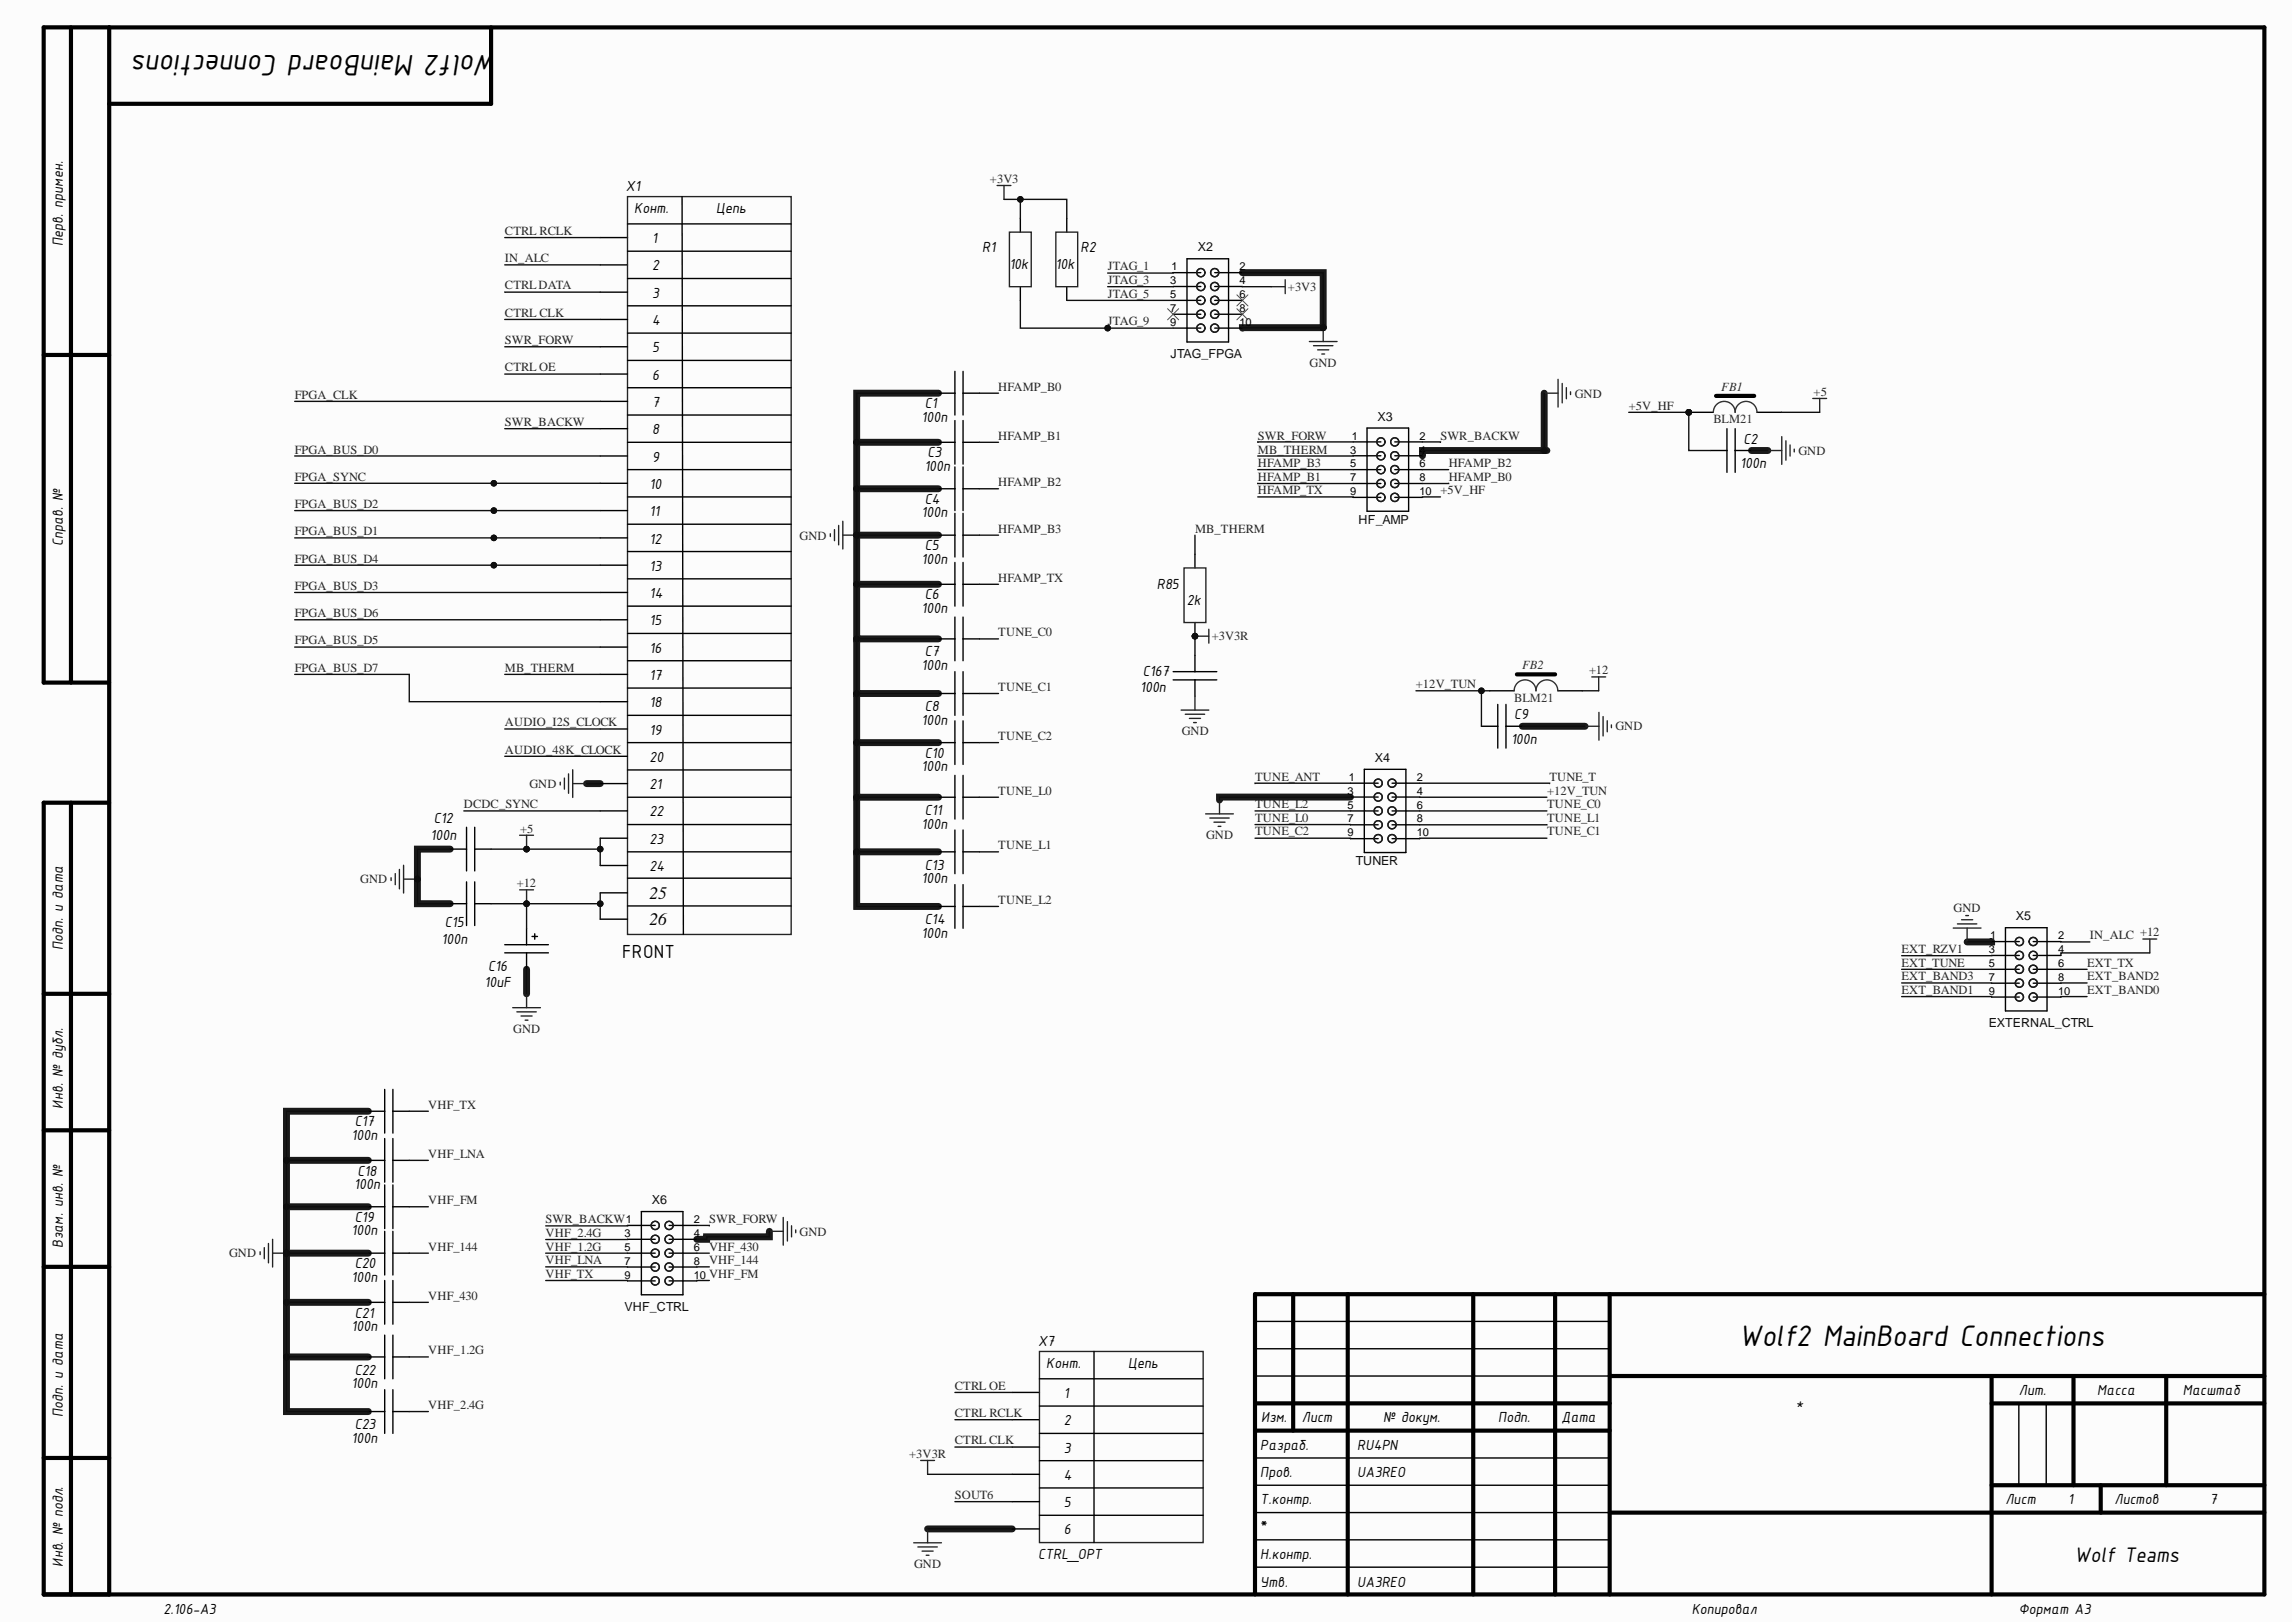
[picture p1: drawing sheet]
<svg xmlns="http://www.w3.org/2000/svg" width="420mm" height="297mm" viewBox="0 0 420 297" stroke-linecap="round" stroke-linejoin="round" font-family="sans-serif">
<defs><g id="words">
<g font-size="5.9">
<text x="91.2" y="10" transform="rotate(-180 91.2 10)">Wolf2 MainBoard Connections</text>
<text x="318.4" y="246.4">Wolf2 MainBoard Connections</text>
</g>
<text font-size="4.2" x="379.8" y="285.8">Wolf Teams</text>
<text font-size="3.7" x="113.9" y="175.4">FRONT</text>
<g font-size="3.2">
<text x="118.9" y="164.5">25</text>
<text x="118.9" y="169.3">26</text>
<text x="230.7" y="280.5">*</text>
</g>
<g font-size="2.9">
<text x="114.6" y="34.9">X1</text>
<text x="116.1" y="39">Конт.</text>
<text x="131.1" y="39">Цепь</text>
<text x="11.5" y="45" transform="rotate(-90 11.5 45)">Перв. примен.</text>
<text x="119.4" y="44.5">1</text>
<text x="179.8" y="46.2">R1</text>
<text x="197.8" y="46.2">R2</text>
<text x="119.4" y="49.5">2</text>
<text x="184.8" y="49.2">10k</text>
<text x="193.3" y="49.2">10k</text>
<text x="119.4" y="54.5">3</text>
<text x="119.4" y="59.5">4</text>
<text x="119.4" y="64.5">5</text>
<text x="119.4" y="69.5">6</text>
<text x="119.4" y="74.5">7</text>
<text x="168.7" y="77.2">100n</text>
<text x="169.3" y="74.7">C1</text>
<text x="119.4" y="79.4">8</text>
<text x="169.8" y="83.7">C3</text>
<text x="319.2" y="81.2">C2</text>
<text x="118.9" y="89.5">10</text>
<text x="119.4" y="84.5">9</text>
<text x="169.2" y="86.2">100n</text>
<text x="318.6" y="85.7">100n</text>
<text x="118.9" y="94.5">11</text>
<text x="168.7" y="94.7">100n</text>
<text x="169.3" y="92.2">C4</text>
<text x="11.5" y="99.9" transform="rotate(-90 11.5 99.9)">Справ. №</text>
<text x="118.9" y="99.5">12</text>
<text x="169.3" y="100.7">C5</text>
<text x="118.9" y="104.5">13</text>
<text x="168.7" y="103.2">100n</text>
<text x="211.8" y="107.7">R85</text>
<text x="118.9" y="109.5">14</text>
<text x="168.7" y="112.2">100n</text>
<text x="169.3" y="109.7">C6</text>
<text x="217.3" y="110.7">2k</text>
<text x="118.9" y="114.5">15</text>
<text x="118.9" y="119.5">16</text>
<text x="118.9" y="124.5">17</text>
<text x="168.7" y="122.7">100n</text>
<text x="169.3" y="120.1">C7</text>
<text x="209.2" y="123.7">C167</text>
<text x="118.9" y="129.5">18</text>
<text x="169.3" y="130.2">C8</text>
<text x="208.7" y="126.7">100n</text>
<text x="277.2" y="131.7">C9</text>
<text x="118.9" y="134.4">19</text>
<text x="168.7" y="132.7">100n</text>
<text x="276.6" y="136.1">100n</text>
<text x="118.9" y="139.4">20</text>
<text x="168.7" y="141.1">100n</text>
<text x="169.3" y="138.7">C10</text>
<text x="118.9" y="144.4">21</text>
<text x="118.9" y="149.4">22</text>
<text x="169.3" y="149.2">C11</text>
<text x="78.8" y="153.7">100n</text>
<text x="79.4" y="150.7">C12</text>
<text x="118.9" y="154.4">23</text>
<text x="168.7" y="151.7">100n</text>
<text x="118.9" y="159.4">24</text>
<text x="168.7" y="161.7">100n</text>
<text x="169.3" y="159.1">C13</text>
<text x="11.5" y="173.9" transform="rotate(-90 11.5 173.9)">Подп. и дата</text>
<text x="80.9" y="172.7">100n</text>
<text x="81.4" y="169.6">C15</text>
<text x="168.7" y="171.7">100n</text>
<text x="169.3" y="169.1">C14</text>
<text x="89.4" y="177.7">C16</text>
<text x="88.7" y="180.6">10uF</text>
<text x="11.5" y="202.9" transform="rotate(-90 11.5 202.9)">Инв. № дубл.</text>
<text x="64.4" y="208.6">100n</text>
<text x="65" y="206.1">C17</text>
<text x="65.5" y="215.2">C18</text>
<text x="64.9" y="217.6">100n</text>
<text x="64.4" y="226.1">100n</text>
<text x="65" y="223.6">C19</text>
<text x="11.5" y="228.4" transform="rotate(-90 11.5 228.4)">Взам. инв. №</text>
<text x="65" y="232.1">C20</text>
<text x="64.4" y="234.6">100n</text>
<text x="64.4" y="243.6">100n</text>
<text x="65" y="241.1">C21</text>
<text x="65" y="251.6">C22</text>
<text x="190" y="246.4">X7</text>
<text x="191.6" y="250.4">Конт.</text>
<text x="206.5" y="250.4">Цепь</text>
<text x="64.4" y="254.1">100n</text>
<text x="194.8" y="255.9">1</text>
<text x="328.7" y="257.9">*</text>
<text x="369.6" y="255.3">Лит.</text>
<text x="384" y="255.3">Масса</text>
<text x="399.6" y="255.3">Масштаб</text>
<text x="11.5" y="259.3" transform="rotate(-90 11.5 259.3)">Подп. и дата</text>
<text x="65" y="261.6">C23</text>
<text x="194.8" y="260.8">2</text>
<text x="230.9" y="260.3">Изм.</text>
<text x="238.3" y="260.3">Лист</text>
<text x="253.2" y="260.3">№ докум.</text>
<text x="274.3" y="260.3">Подп.</text>
<text x="285.9" y="260.3">Дата</text>
<text x="64.4" y="264.1">100n</text>
<text x="194.8" y="265.8">3</text>
<text x="230.7" y="265.3">Разраб.</text>
<text x="248.5" y="265.3">RU4PN</text>
<text x="194.8" y="270.8">4</text>
<text x="194.8" y="275.8">5</text>
<text x="230.7" y="270.3">Пров.</text>
<text x="230.7" y="275.3">Т.контр.</text>
<text x="248.5" y="270.3">UA3REO</text>
<text x="367.1" y="275.3">Лист</text>
<text x="378.6" y="275.3">1</text>
<text x="387.1" y="275.3">Листов</text>
<text x="404.6" y="275.3">7</text>
<text x="194.8" y="280.8">6</text>
<text x="11.5" y="286.7" transform="rotate(-90 11.5 286.7)">Инв. № подл.</text>
<text x="190" y="285.4">CTRL_OPT</text>
<text x="230.7" y="285.4">Н.контр.</text>
<text x="230.7" y="290.4">Утв.</text>
<text x="248.5" y="290.4">UA3REO</text>
<text x="29.9" y="295.4">2.106-A3</text>
<text x="309.7" y="295.4">Копировал</text>
<text x="369.6" y="295.4">Формат А3</text>
</g>
<g font-size="2.3" fill="#262626">
<text x="181.2" y="33.4">+3V3</text>
<text x="92.4" y="48">IN_ALC</text>
<text x="92.4" y="43">CTRL RCLK</text>
<text x="92.4" y="53">CTRLDATA</text>
<text x="202.8" y="52">JTAG_3</text>
<text x="202.8" y="49.5">JTAG_1</text>
<text x="235.8" y="53.2">+3V3</text>
<text x="92.4" y="58">CTRL CLK</text>
<text x="202.8" y="59.5">JTAG_9</text>
<text x="202.8" y="54.5">JTAG_5</text>
<text x="92.4" y="63">SWR_FORW</text>
<text x="92.4" y="67.9">CTRL OE</text>
<text x="182.8" y="71.5">HFAMP_B0</text>
<text x="239.8" y="67.1">GND</text>
<text x="54" y="72.9">FPGA_CLK</text>
<text x="92.4" y="77.9">SWR_BACKW</text>
<text x="288.3" y="72.8">GND</text>
<text x="298.2" y="75">+5V_HF</text>
<text x="332" y="72.4">+5</text>
<text x="54" y="83">FPGA_BUS_D0</text>
<text x="182.8" y="80.5">HFAMP_B1</text>
<text x="230.3" y="80.5">SWR_FORW</text>
<text x="230.3" y="83">MB_THERM</text>
<text x="263.7" y="80.5">SWR_BACKW</text>
<text x="329.3" y="83.3">GND</text>
<text x="54" y="88">FPGA_SYNC</text>
<text x="182.8" y="88.9">HFAMP_B2</text>
<text x="230.3" y="85.5">HFAMP_B3</text>
<text x="230.3" y="88">HFAMP_B1</text>
<text x="265.2" y="88">HFAMP_B0</text>
<text x="265.2" y="85.5">HFAMP_B2</text>
<text x="54" y="93">FPGA_BUS_D2</text>
<text x="230.3" y="90.4">HFAMP_TX</text>
<text x="54" y="98">FPGA_BUS_D1</text>
<text x="146.4" y="98.7">GND</text>
<text x="182.8" y="97.5">HFAMP_B3</text>
<text x="218.8" y="97.5">MB_THERM</text>
<text x="54" y="108">FPGA_BUS_D3</text>
<text x="54" y="103">FPGA_BUS_D4</text>
<text x="182.8" y="106.4">HFAMP_TX</text>
<text x="54" y="113">FPGA_BUS_D6</text>
<text x="54" y="117.9">FPGA_BUS_D5</text>
<text x="182.8" y="116.4">TUNE_C0</text>
<text x="221.8" y="117.2">+3V3R</text>
<text x="54" y="122.9">FPGA_BUS_D7</text>
<text x="92.4" y="122.9">MB_THERM</text>
<text x="259.2" y="125.9">+12V_TUN</text>
<text x="290.9" y="123.4">+12</text>
<text x="182.8" y="126.4">TUNE_C1</text>
<text x="92.4" y="137.9">AUDIO_48K_CLOCK</text>
<text x="92.4" y="132.9">AUDIO_I2S_CLOCK</text>
<text x="182.8" y="135.5">TUNE_C2</text>
<text x="216.3" y="134.5">GND</text>
<text x="295.8" y="133.7">GND</text>
<text x="229.8" y="142.9">TUNE_ANT</text>
<text x="283.7" y="142.9">TUNE_T</text>
<text x="84.9" y="147.9">DCDC_SYNC</text>
<text x="96.9" y="144.2">GND</text>
<text x="182.8" y="145.4">TUNE_L0</text>
<text x="229.8" y="147.9">TUNE_L2</text>
<text x="283.2" y="147.9">TUNE_C0</text>
<text x="283.2" y="145.4">+12V_TUN</text>
<text x="95.2" y="152.4">+5</text>
<text x="182.8" y="155.4">TUNE_L1</text>
<text x="220.8" y="153.6">GND</text>
<text x="229.8" y="150.4">TUNE_L0</text>
<text x="229.8" y="152.9">TUNE_C2</text>
<text x="283.2" y="150.4">TUNE_L1</text>
<text x="283.2" y="152.9">TUNE_C1</text>
<text x="66" y="161.7">GND</text>
<text x="94.6" y="162.4">+12</text>
<text x="182.8" y="165.4">TUNE_L2</text>
<text x="357.7" y="166.8">GND</text>
<text x="382.6" y="171.9">IN_ALC</text>
<text x="391.8" y="171.3">+12</text>
<text x="348.1" y="179.4">EXT_BAND3</text>
<text x="348.1" y="176.9">EXT_TUNE</text>
<text x="348.1" y="174.4">EXT_RZV1</text>
<text x="382.1" y="179.4">EXT_BAND2</text>
<text x="382.1" y="176.9">EXT_TX</text>
<text x="348.1" y="181.9">EXT_BAND1</text>
<text x="382.1" y="181.9">EXT_BAND0</text>
<text x="94" y="189">GND</text>
<text x="78.4" y="202.9">VHF_TX</text>
<text x="78.4" y="211.9">VHF_LNA</text>
<text x="78.4" y="220.4">VHF_FM</text>
<text x="99.9" y="223.9">SWR_BACKW</text>
<text x="99.9" y="226.3">VHF_2.4G</text>
<text x="129.8" y="223.9">SWR_FORW</text>
<text x="146.4" y="226.2">GND</text>
<text x="41.9" y="230.1">GND</text>
<text x="78.4" y="228.9">VHF_144</text>
<text x="99.9" y="233.9">VHF_TX</text>
<text x="99.9" y="231.3">VHF_LNA</text>
<text x="99.9" y="228.9">VHF_1.2G</text>
<text x="129.8" y="231.3">VHF_144</text>
<text x="129.8" y="228.9">VHF_430</text>
<text x="78.4" y="237.8">VHF_430</text>
<text x="78.4" y="247.8">VHF_1.2G</text>
<text x="78.4" y="257.8">VHF_2.4G</text>
<text x="174.8" y="254.3">CTRL OE</text>
<text x="174.8" y="259.3">CTRL RCLK</text>
<text x="166.4" y="266.8">+3V3R</text>
<text x="174.8" y="264.3">CTRL CLK</text>
<text x="174.8" y="274.3">SOUT6</text>
<text x="167.4" y="286.9">GND</text>
</g>
<g font-size="2.3" fill="#0e0e0e">
<text x="219.3" y="46">X2</text>
<text x="214.3" y="65.5">JTAG_FPGA</text>
<text x="252.2" y="77">X3</text>
<text x="248.7" y="95.9">HF_AMP</text>
<text x="251.7" y="139.4">X4</text>
<text x="248.2" y="158.4">TUNER</text>
<text x="369.1" y="168.5">X5</text>
<text x="364.1" y="187.9">EXTERNAL_CTRL</text>
<text x="119.3" y="220.4">X6</text>
<text x="114.3" y="239.9">VHF_CTRL</text>
</g>
<g font-size="2.3" fill="#2e2e2e">
<text x="315.1" y="71.5">FB1</text>
<text x="313.7" y="77.5">BLM21</text>
<text x="278.7" y="122.4">FB2</text>
<text x="277.2" y="128.4">BLM21</text>
</g>
<g font-size="2">
<text x="214.2" y="52">3</text>
<text x="214.5" y="49.5">1</text>
<text x="226.9" y="52">4</text>
<text x="226.9" y="49.5">2</text>
<text x="214.2" y="59.7">9</text>
<text x="214.2" y="54.6">5</text>
<text x="214.2" y="57.1">7</text>
<text x="226.9" y="59.7">10</text>
<text x="226.9" y="57.1">8</text>
<text x="226.9" y="54.6">6</text>
<text x="247.2" y="83">3</text>
<text x="247.5" y="80.5">1</text>
<text x="259.9" y="83">4</text>
<text x="259.9" y="80.5">2</text>
<text x="247.2" y="85.5">5</text>
<text x="247.2" y="88.1">7</text>
<text x="259.9" y="88.1">8</text>
<text x="259.9" y="85.5">6</text>
<text x="247.2" y="90.6">9</text>
<text x="259.9" y="90.6">10 +5V_HF</text>
<text x="247" y="142.9">1</text>
<text x="259.4" y="142.9">2</text>
<text x="246.7" y="148">5</text>
<text x="246.7" y="145.4">3</text>
<text x="259.4" y="148">6</text>
<text x="259.4" y="145.4">4</text>
<text x="246.7" y="153.1">9</text>
<text x="246.7" y="150.5">7</text>
<text x="259.4" y="153.1">10</text>
<text x="259.4" y="150.5">8</text>
<text x="364.3" y="171.9">1</text>
<text x="376.8" y="171.9">2</text>
<text x="364.1" y="177">5</text>
<text x="364.1" y="179.5">7</text>
<text x="364.1" y="174.5">3</text>
<text x="376.8" y="179.5">8</text>
<text x="376.8" y="177">6</text>
<text x="376.8" y="174.5">4</text>
<text x="364.1" y="182.1">9</text>
<text x="376.8" y="182.1">10</text>
<text x="114.3" y="226.4">3</text>
<text x="114.6" y="223.9">1</text>
<text x="127" y="226.4">4</text>
<text x="127" y="223.9">2</text>
<text x="114.3" y="229">5</text>
<text x="114.3" y="231.5">7</text>
<text x="127" y="231.5">8</text>
<text x="127" y="229">6</text>
<text x="114.3" y="234">9</text>
<text x="127" y="234">10 VHF_FM</text>
</g>
</g></defs>
<g fill="#fcfcfc">
<path d="M0 0h419.6v296.8h-419.6z" fill-rule="evenodd"/>
<path d="M0 0h419.6v296.8h-419.6z" fill-rule="evenodd"/>
</g>
<g fill="none" stroke="#191919" stroke-width="1.3">
<path d="M227.5 49.9h14.8v10.1l-14.8 .1M171.8 72h-15v25.9M282.7 72v10.5M156.8 97.9v19h15M156.8 97.9h15M156.8 89.5h15M156.8 81h15M283.2 82.5h-22.8v.9M320.7 82.5h3M156.8 116.9v10h15M156.8 106.9h15M156.8 126.9v19h15"/>
<path d="M156.8 135.9h15M278.7 132.9h11.5M82.4 155.4h-6v10h6M107.4 143.4h2.5M156.8 145.9v10h15M156.8 155.9v10h15M247.2 145.9h-23.9v.5M96.4 177.4v4.5M364.6 172.3l-4.5 .1M52.4 212.4h15M67.4 203.4h-15v26M52.4 229.4v18.9h15"/>
<path d="M52.4 238.4h15M52.4 229.4h15M52.4 220.9h15M140.9 225.4v1h-11.5v.4h-1.8M52.4 248.3v10h15M169.8 279.8h15.5"/>
</g>
<g fill="none" stroke="#000" stroke-width=".76">
<path d="M13 5v119.9M20 5h394.6v286.8h-406.6v-144.9h12M89.9 5v14h-69.9M8 65h12M20 124.9h-12v-119.9h12v286.8M13 146.9v144.9M8 181.9h12M8 206.9h12M8 231.9h12M236.8 236.9v24.9M246.7 236.9v54.9M269.7 236.9v54.9"/>
<path d="M284.7 236.9v54.9M294.7 236.9v54.9M414.6 236.9h-184.8v54.9M229.8 256.8h64.9M294.7 251.8h119.9M364.6 251.8v40M364.6 256.9h50M379.6 251.8v20M396.6 251.8v20M8 266.8h12M229.8 261.8h64.9M294.7 276.8h119.9"/>
<path d="M364.6 271.8h50M384.6 271.8v5"/>
</g>
<g fill="none" stroke="#000" stroke-width=".25">
<path d="M124.9 36l.2 135M109.9 43.5h5M109.9 48.5h5M109.9 53.5h5M109.9 58.5h5M114.9 41h30M114.9 46h30M114.9 51h30M114.9 56h30M109.9 63.5h5M109.9 68.5h5M109.9 73.5h5"/>
<path d="M109.9 78.5h5M114.9 61h30M114.9 66h30M114.9 71h30M114.9 76h30M109.9 83.5h5M109.9 88.4h5M109.9 93.4h5M109.9 98.4h5M114.9 81h30M114.9 85.9h30M114.9 90.9h30"/>
<path d="M114.9 95.9h30M109.9 103.4h5M109.9 108.4h5M109.9 113.4h5M109.9 118.4h5M114.9 100.9h30M114.9 105.9h30M114.9 110.9h30M114.9 115.9h30M109.9 123.4h5M109.9 128.4h5M109.9 133.4h5"/>
<path d="M109.9 138.4h5M114.9 120.9h30M114.9 125.9h30M114.9 130.9h30M114.9 135.9h30M109.9 143.4h5M109.9 148.4h5M109.9 153.4h5M109.9 158.4h5M114.9 140.9h30M114.9 145.9h30M114.9 150.9h30"/>
<path d="M114.9 155.9h30M109.9 163.4h5M109.9 168.2h5M114.9 160.7h30M114.9 165.8h30M229.8 251.8h64.9M229.8 246.8h64.9M229.8 241.8h64.9M369.6 256.9v14.9M374.6 256.9v14.9M229.8 276.8h64.9M229.8 271.8h64.9"/>
<path d="M229.8 266.8h64.9M229.8 286.8h64.9M229.8 281.8h64.9"/>
</g>
<path d="M114.9 36h30v135h-30zM95.1 152.9h2.6M96.4 152.9v2.5M102.6 143.2v.5M103.3 142.4v2M104.1 141.6v3.6M104.9 140.9v5.1M104.9 143.4h2.5" fill="none" stroke="#262626" stroke-width=".25"/>
<circle cx="96.4" cy="155.4" r=".51" fill="#0e0e0e"/>
<circle cx="96.4" cy="155.4" r=".51" fill="none" stroke="#0e0e0e" stroke-width=".18"/>
<path d="M82.4 155.4h3M85.4 151.4v8M86.9 151.4v8M86.9 155.4h3M82.4 165.4h3M85.4 161.4v8M86.9 161.4v8M86.9 165.4h3" fill="none" stroke="#000" stroke-width=".25"/>
<path d="M72.4 159.9v2M73.1 159.1v3.6M73.9 158.4v5M71.6 160.6v.6M73.9 160.9h2.5" fill="none" stroke="#262626" stroke-width=".25"/>
<circle cx="76.4" cy="160.9" r=".51" fill="#0e0e0e"/>
<circle cx="76.4" cy="160.9" r=".51" fill="none" stroke="#0e0e0e" stroke-width=".18"/>
<path d="M92.4 172.9h8M92.4 174.4h8M96.4 169.9v3M96.4 174.4v3M97.4 171.4h1M97.9 170.9v1" fill="none" stroke="#000" stroke-width=".25"/>
<path d="M95.1 162.9h2.6M96.4 162.9v2.5M93.9 184.4h5M94.6 185.2h3.6M95.4 185.9h2M96.2 186.7h.5M96.4 181.9v2.5" fill="none" stroke="#262626" stroke-width=".25"/>
<circle cx="96.4" cy="165.4" r=".51" fill="#0e0e0e"/>
<circle cx="96.4" cy="165.4" r=".51" fill="none" stroke="#0e0e0e" stroke-width=".18"/>
<path d="M214.8 57.5h5.1M214.8 55h5.1M214.8 52.4h5.1M214.8 49.9h5.1M217.3 47.4h7.6v15.2h-7.6zM222.4 57.5h5.1M222.4 55h5.1M222.4 52.4h5.1M222.4 49.9h5.1M214.8 60.1h5.1M222.4 60.1h5.1" fill="none" stroke="#000" stroke-width=".25"/>
<g fill="none" stroke="#1c1c1c" stroke-width=".25">
<circle cx="219.9" cy="57.5" r=".75"/>
<circle cx="219.9" cy="55" r=".75"/>
<circle cx="219.9" cy="49.9" r=".75"/>
<circle cx="219.9" cy="52.4" r=".75"/>
<circle cx="222.4" cy="55" r=".75"/>
<circle cx="222.4" cy="57.5" r=".75"/>
<circle cx="222.4" cy="49.9" r=".75"/>
<circle cx="222.4" cy="52.4" r=".75"/>
<circle cx="219.9" cy="60.1" r=".75"/>
<circle cx="222.4" cy="60.1" r=".75"/>
</g>
<path d="M242.3 60v2.5M239.7 62.5h5.1M240.5 63.3h3.5M241.2 64h2.1M242 64.8h.5" fill="none" stroke="#262626" stroke-width=".25"/>
<circle cx="242.3" cy="60" r=".51" fill="#0e0e0e"/>
<circle cx="242.3" cy="60" r=".51" fill="none" stroke="#0e0e0e" stroke-width=".18"/>
<path d="M213.8 56.5l2 2M215.8 56.5l-2 2M226.4 54l2.1 2M226.4 56.5l2.1 2M228.5 54l-2.1 2M228.5 56.5l-2.1 2" fill="none" stroke="#4c4c4c" stroke-width=".18"/>
<path d="M182.5 34h2.6M183.8 34v2.5M184.8 42.5h4v10h-4zM193.3 42.5h4v10h-4zM232.8 52.5h2.5M235.3 51.2v2.5" fill="none" stroke="#262626" stroke-width=".25"/>
<g fill="none" stroke="#000" stroke-width=".25">
<path d="M186.8 40v2.5M195.3 40v2.5M186.8 52.5v2.5M195.3 52.5v2.5M250.3 78.3h7.6v15.3h-7.6zM247.7 91h5.1M247.7 88.5h5.1M247.7 86h5.1M247.7 83.4h5.1M247.7 80.9h5.1M255.4 91h5M255.4 88.5h5"/>
<path d="M255.4 86h5M255.4 83.4h5M255.4 80.9h5M114.9 234.4h5.1M114.9 231.9h5.1M114.9 229.4h5.1M114.9 226.8h5.1M114.9 224.3h5.1M117.4 221.7h7.6v15.3h-7.6zM122.5 234.4h5.1M122.5 231.9h5.1M122.5 229.4h5.1"/>
<path d="M122.5 226.8h5.1M122.5 224.3h5.1"/>
</g>
<g fill="none" stroke="#1c1c1c" stroke-width=".25">
<circle cx="252.8" cy="80.9" r=".75"/>
<circle cx="252.8" cy="88.5" r=".75"/>
<circle cx="252.8" cy="83.4" r=".75"/>
<circle cx="252.8" cy="91" r=".75"/>
<circle cx="252.8" cy="86" r=".75"/>
<circle cx="255.4" cy="80.9" r=".75"/>
<circle cx="255.4" cy="88.5" r=".75"/>
<circle cx="255.4" cy="83.4" r=".75"/>
<circle cx="255.4" cy="91" r=".75"/>
<circle cx="255.4" cy="86" r=".75"/>
<circle cx="120" cy="231.9" r=".75"/>
<circle cx="120" cy="224.3" r=".75"/>
<circle cx="120" cy="226.8" r=".75"/>
<circle cx="120" cy="234.4" r=".75"/>
<circle cx="120" cy="229.4" r=".75"/>
<circle cx="122.5" cy="231.9" r=".75"/>
<circle cx="122.5" cy="224.3" r=".75"/>
<circle cx="122.5" cy="226.8" r=".75"/>
<circle cx="122.5" cy="234.4" r=".75"/>
<circle cx="122.5" cy="229.4" r=".75"/>
</g>
<circle cx="309.2" cy="75.5" r=".51" fill="#0e0e0e"/>
<circle cx="309.2" cy="75.5" r=".51" fill="none" stroke="#0e0e0e" stroke-width=".18"/>
<path d="M309.2 75.5h4.5M321.7 75.5h4.5" fill="none" stroke="#000" stroke-width=".25"/>
<circle cx="309.2" cy="75.5" r=".51" fill="#0e0e0e"/>
<circle cx="309.2" cy="75.5" r=".51" fill="none" stroke="#0e0e0e" stroke-width=".18"/>
<path d="M313.7 75.5a2 2 0 0 1 2-2 2 2 0 0 1 2 2 2 2 0 0 1 2-2 2 2 0 0 1 2 2" fill="none" stroke="#2e2e2e" stroke-width=".25"/>
<path d="M314.2 72.5h7" fill="none" stroke="#000" stroke-width=".76"/>
<g fill="none" stroke="#000" stroke-width=".25">
<path d="M316.2 78.5v8M317.7 78.5v8M313.2 82.5h3M317.7 82.5h3M70.4 199.4v8M71.9 199.4v8M67.4 203.4h3M70.4 216.9v8M71.9 216.9v8M71.9 203.4h3M67.4 220.9h3M67.4 238.4h3"/>
<path d="M67.4 229.4h3M70.4 225.4v8M70.4 234.4v8M71.9 225.4v8M71.9 234.4v8M71.9 220.9h3M71.9 238.4h3M71.9 229.4h3M67.4 248.3h3M70.4 244.3v8M71.9 244.3v8M71.9 248.3h3"/>
</g>
<path d="M282.7 72h2.6M285.3 69.4v5.1M286 70.2v3.5M286.8 70.9v2.1M287.5 71.7v.5M47.6 229.1v.5M48.4 228.3v2.1M49.1 227.6v3.5M49.9 226.8v5.1M49.9 229.4h2.5" fill="none" stroke="#262626" stroke-width=".25"/>
<circle cx="52.4" cy="229.4" r=".51" fill="#0e0e0e"/>
<circle cx="52.4" cy="229.4" r=".51" fill="none" stroke="#0e0e0e" stroke-width=".18"/>
<g fill="none" stroke="#000" stroke-width=".25">
<path d="M171.8 72h3M174.8 68v8M176.3 68v8M176.3 72h3M171.8 89.5h3M171.8 97.9h3M174.8 85.5v8M174.8 93.9v8M176.3 85.5v8M176.3 93.9v8M176.3 89.5h3M176.3 97.9h3"/>
<path d="M171.8 116.9h3M171.8 106.9h3M174.8 102.9v8M174.8 112.9v8M176.3 102.9v8M176.3 112.9v8M176.3 116.9h3M176.3 106.9h3M271.2 132.9h3M272.7 126.4h4.5M274.2 128.9v8M275.7 128.9v8"/>
<path d="M275.7 132.9h3M285.2 126.4h4.5M247.2 153.5h5.1M247.2 151h5.1M247.2 148.4h5.1M247.2 145.9h5.1M247.2 143.3h5.1M249.8 140.8h7.6v15.2h-7.6zM254.9 153.5h5M254.9 151h5M254.9 148.4h5M254.9 145.9h5"/>
<path d="M254.9 143.3h5M364.6 179.9h5.1M364.6 177.4h5.1M364.6 174.9h5.1M364.6 172.3h5.1M367.2 169.8h7.6v15.2h-7.6zM372.2 179.9h5.1M372.2 177.4h5.1M372.2 174.9h5.1M372.2 172.3h5.1M364.6 182.5h5.1M372.2 182.5h5.1"/>
<path d="M67.4 212.4h3M70.4 208.4v8M71.9 208.4v8M71.9 212.4h3M67.4 258.3h3M70.4 254.3v8M71.9 254.3v8M71.9 258.3h3M185.3 254.8h5M185.3 259.8h5M190.3 252.3h30M190.3 257.3h30"/>
<path d="M200.3 247.3v35M185.3 264.8h5M185.3 269.8h5M185.3 274.8h5M185.3 279.8h5M190.3 262.3h30M190.3 267.3h30M190.3 272.3h30M190.3 277.3h30"/>
</g>
<g fill="none" stroke="#262626" stroke-width=".25">
<path d="M326.2 79.9v5.1M331.9 72.9h2.5M333.2 72.9v2.6M152 97.7v.5M152.8 96.9v2.1M153.5 96.2v3.5M154.3 95.4v5.1M154.3 97.9h2.5M323.7 82.5h2.5M327 80.7v3.5M327.7 81.4v2.1M328.5 82.2v.5"/>
<path d="M290.2 132.9h2.5M291.4 123.9h2.6M292.7 123.9v2.5M292.7 130.4v5.1M293.5 131.1v3.6M294.3 131.9v2M295 132.7v.5M220.7 149h5.1M221.5 149.7h3.5M222.3 150.5h2M223 151.2h.5M223.3 146.4v2.6"/>
<path d="M357.6 169.9h5.1M358.4 169.1h3.5M359.1 168.3h2.1M359.9 167.6h.5M360.1 169.9v2.5M392.3 171.9h2.6M393.6 171.9v2.5M140.9 225.4h2.5M143.4 222.8v5.1M144.2 223.6v3.5M144.9 224.3v2.1M145.7 225.1v.5"/>
<path d="M190.3 247.3h30v35h-30zM168.6 267.3h2.5M169.8 267.3v2.5M169.8 279.8v2.6M167.3 282.4h5.1M168.1 283.1h3.5M168.8 283.9h2M169.6 284.6h.5"/>
</g>
<g fill="none" stroke="#1c1c1c" stroke-width=".25">
<circle cx="252.3" cy="148.4" r=".75"/>
<circle cx="252.3" cy="150.9" r=".75"/>
<circle cx="252.3" cy="143.3" r=".75"/>
<circle cx="252.3" cy="145.9" r=".75"/>
<circle cx="252.3" cy="153.5" r=".75"/>
<circle cx="254.9" cy="148.4" r=".75"/>
<circle cx="254.9" cy="150.9" r=".75"/>
<circle cx="254.9" cy="143.3" r=".75"/>
<circle cx="254.9" cy="145.9" r=".75"/>
<circle cx="254.9" cy="153.5" r=".75"/>
<circle cx="369.7" cy="179.9" r=".75"/>
<circle cx="369.7" cy="177.4" r=".75"/>
<circle cx="369.7" cy="172.3" r=".75"/>
<circle cx="369.7" cy="174.9" r=".75"/>
<circle cx="372.2" cy="179.9" r=".75"/>
<circle cx="372.2" cy="177.4" r=".75"/>
<circle cx="372.2" cy="172.3" r=".75"/>
<circle cx="372.2" cy="174.9" r=".75"/>
<circle cx="369.7" cy="182.5" r=".75"/>
<circle cx="372.2" cy="182.5" r=".75"/>
</g>
<path d="M277.2 126.4a2 2 0 0 1 2-2 2 2 0 0 1 2 2 2 2 0 0 1 2-2 2 2 0 0 1 2 2" fill="none" stroke="#2e2e2e" stroke-width=".25"/>
<path d="M277.7 123.4h7" fill="none" stroke="#000" stroke-width=".76"/>
<circle cx="156.8" cy="97.9" r=".51" fill="#0e0e0e"/>
<circle cx="156.8" cy="97.9" r=".51" fill="none" stroke="#0e0e0e" stroke-width=".18"/>
<g fill="none" stroke="#000" stroke-width=".25">
<path d="M174.8 77v7.9M176.3 77v7.9M171.8 81h3M176.3 81h3M171.8 126.9h3M171.8 135.9h3M174.8 122.9v8M174.8 131.9v8M176.3 122.9v8M176.3 131.9v8M176.3 126.9h3M176.3 135.9h3"/>
<path d="M171.8 145.9h3M171.8 155.9h3M174.8 141.9v8M174.8 151.9v8M176.3 141.9v8M176.3 151.9v8M176.3 145.9h3M176.3 155.9h3M171.8 165.9h3M174.8 161.9v8M176.3 161.9v8M176.3 165.9h3"/>
</g>
<circle cx="218.8" cy="116.4" r=".51" fill="#0e0e0e"/>
<circle cx="218.8" cy="116.4" r=".51" fill="none" stroke="#0e0e0e" stroke-width=".18"/>
<path d="M218.8 101.4v2.5M218.8 113.9v2.5" fill="none" stroke="#000" stroke-width=".25"/>
<circle cx="218.8" cy="116.4" r=".51" fill="#0e0e0e"/>
<circle cx="218.8" cy="116.4" r=".51" fill="none" stroke="#0e0e0e" stroke-width=".18"/>
<path d="M216.8 103.9h4v10h-4z" fill="none" stroke="#262626" stroke-width=".25"/>
<path d="M82.4 155.4h-6v10h6" fill="none" stroke="#0e0e0e" stroke-width=".25"/>
<circle cx="76.4" cy="160.9" r=".51" fill="#0e0e0e"/>
<circle cx="76.4" cy="160.9" r=".51" fill="none" stroke="#0e0e0e" stroke-width=".18"/>
<path d="M90.4 98.4h19.5" fill="none" stroke="#0e0e0e" stroke-width=".25"/>
<circle cx="90.4" cy="98.4" r=".51" fill="#0e0e0e"/>
<circle cx="90.4" cy="98.4" r=".51" fill="none" stroke="#0e0e0e" stroke-width=".18"/>
<path d="M96.4 177.4v4.5M109.9 163.4v4.8" fill="none" stroke="#0e0e0e" stroke-width=".25"/>
<circle cx="109.9" cy="165.4" r=".51" fill="#0e0e0e"/>
<circle cx="109.9" cy="165.4" r=".51" fill="none" stroke="#0e0e0e" stroke-width=".18"/>
<path d="M89.9 155.4h6.5" fill="none" stroke="#0e0e0e" stroke-width=".25"/>
<circle cx="96.4" cy="155.4" r=".51" fill="#0e0e0e"/>
<circle cx="96.4" cy="155.4" r=".51" fill="none" stroke="#0e0e0e" stroke-width=".18"/>
<path d="M96.4 155.4h13.5" fill="none" stroke="#0e0e0e" stroke-width=".25"/>
<circle cx="109.9" cy="155.4" r=".51" fill="#0e0e0e"/>
<circle cx="109.9" cy="155.4" r=".51" fill="none" stroke="#0e0e0e" stroke-width=".18"/>
<circle cx="96.4" cy="155.4" r=".51" fill="#0e0e0e"/>
<circle cx="96.4" cy="155.4" r=".51" fill="none" stroke="#0e0e0e" stroke-width=".18"/>
<path d="M109.9 153.4v5" fill="none" stroke="#0e0e0e" stroke-width=".25"/>
<circle cx="109.9" cy="155.4" r=".51" fill="#0e0e0e"/>
<circle cx="109.9" cy="155.4" r=".51" fill="none" stroke="#0e0e0e" stroke-width=".18"/>
<path d="M89.9 165.4h20" fill="none" stroke="#0e0e0e" stroke-width=".25"/>
<circle cx="109.9" cy="165.4" r=".51" fill="#0e0e0e"/>
<circle cx="109.9" cy="165.4" r=".51" fill="none" stroke="#0e0e0e" stroke-width=".18"/>
<circle cx="96.4" cy="165.4" r=".51" fill="#0e0e0e"/>
<circle cx="96.4" cy="165.4" r=".51" fill="none" stroke="#0e0e0e" stroke-width=".18"/>
<path d="M96.4 165.4v4.5" fill="none" stroke="#0e0e0e" stroke-width=".25"/>
<circle cx="96.4" cy="165.4" r=".51" fill="#0e0e0e"/>
<circle cx="96.4" cy="165.4" r=".51" fill="none" stroke="#0e0e0e" stroke-width=".18"/>
<path d="M242.3 60l-14.8 .1" fill="none" stroke="#0e0e0e" stroke-width=".25"/>
<circle cx="242.3" cy="60" r=".51" fill="#0e0e0e"/>
<circle cx="242.3" cy="60" r=".51" fill="none" stroke="#0e0e0e" stroke-width=".18"/>
<path d="M227.5 49.9h14.8v10.1" fill="none" stroke="#0e0e0e" stroke-width=".25"/>
<circle cx="242.3" cy="60" r=".51" fill="#0e0e0e"/>
<circle cx="242.3" cy="60" r=".51" fill="none" stroke="#0e0e0e" stroke-width=".18"/>
<path d="M186.8 36.5v3.5M227.5 52.4l5.3 .1" fill="none" stroke="#0e0e0e" stroke-width=".25"/>
<circle cx="186.8" cy="36.5" r=".51" fill="#0e0e0e"/>
<circle cx="186.8" cy="36.5" r=".51" fill="none" stroke="#0e0e0e" stroke-width=".18"/>
<path d="M195.3 55h19.5M202.8 60v.1M214.8 52.4l-12 .1M214.8 49.9l-12 .1" fill="none" stroke="#0e0e0e" stroke-width=".25"/>
<circle cx="202.8" cy="60.1" r=".51" fill="#0e0e0e"/>
<circle cx="202.8" cy="60.1" r=".51" fill="none" stroke="#0e0e0e" stroke-width=".18"/>
<path d="M183.8 36.5h11.5v3.5" fill="none" stroke="#0e0e0e" stroke-width=".25"/>
<circle cx="186.8" cy="36.5" r=".51" fill="#0e0e0e"/>
<circle cx="186.8" cy="36.5" r=".51" fill="none" stroke="#0e0e0e" stroke-width=".18"/>
<path d="M186.8 55v5.1h28" fill="none" stroke="#0e0e0e" stroke-width=".25"/>
<circle cx="202.8" cy="60.1" r=".51" fill="#0e0e0e"/>
<circle cx="202.8" cy="60.1" r=".51" fill="none" stroke="#0e0e0e" stroke-width=".18"/>
<path d="M326.2 75.5h7M52.4 238.4h15" fill="none" stroke="#0e0e0e" stroke-width=".25"/>
<circle cx="52.4" cy="238.4" r=".51" fill="#0e0e0e"/>
<circle cx="52.4" cy="238.4" r=".51" fill="none" stroke="#0e0e0e" stroke-width=".18"/>
<path d="M52.4 229.4h15" fill="none" stroke="#0e0e0e" stroke-width=".25"/>
<circle cx="52.4" cy="229.4" r=".51" fill="#0e0e0e"/>
<circle cx="52.4" cy="229.4" r=".51" fill="none" stroke="#0e0e0e" stroke-width=".18"/>
<path d="M52.4 220.9h15" fill="none" stroke="#0e0e0e" stroke-width=".25"/>
<circle cx="52.4" cy="220.9" r=".51" fill="#0e0e0e"/>
<circle cx="52.4" cy="220.9" r=".51" fill="none" stroke="#0e0e0e" stroke-width=".18"/>
<path d="M92.4 48.5h17.5M92.4 43.5h17.5M92.4 58.5h17.5M109.9 53.5h-17.5M92.4 63.5h17.5M92.4 68.5h17.5M53.9 88.4h36.5M278.7 132.9h11.5M289.7 126.4h3M229.8 153.4l17.4 .1M229.8 148.4h17.4M283.2 153.4l-23.3 .1" fill="none" stroke="#0e0e0e" stroke-width=".25"/>
<circle cx="90.4" cy="88.4" r=".51" fill="#0e0e0e"/>
<circle cx="90.4" cy="88.4" r=".51" fill="none" stroke="#0e0e0e" stroke-width=".18"/>
<path d="M53.9 98.4h36.5" fill="none" stroke="#0e0e0e" stroke-width=".25"/>
<circle cx="90.4" cy="98.4" r=".51" fill="#0e0e0e"/>
<circle cx="90.4" cy="98.4" r=".51" fill="none" stroke="#0e0e0e" stroke-width=".18"/>
<path d="M53.9 93.4h36.5" fill="none" stroke="#0e0e0e" stroke-width=".25"/>
<circle cx="90.4" cy="93.4" r=".51" fill="#0e0e0e"/>
<circle cx="90.4" cy="93.4" r=".51" fill="none" stroke="#0e0e0e" stroke-width=".18"/>
<path d="M53.9 103.4h36.5" fill="none" stroke="#0e0e0e" stroke-width=".25"/>
<circle cx="90.4" cy="103.4" r=".51" fill="#0e0e0e"/>
<circle cx="90.4" cy="103.4" r=".51" fill="none" stroke="#0e0e0e" stroke-width=".18"/>
<path d="M53.9 73.5h56M92.4 78.5h17.5M53.9 108.4h56M53.9 113.4h56M53.9 118.4h56M90.4 103.4h19.5M53.9 123.4h21v5h35M92.4 123.4h17.5M92.4 138.4h17.5M92.4 133.4h17.5M84.9 148.4h25M107.4 143.4h2.5" fill="none" stroke="#0e0e0e" stroke-width=".25"/>
<circle cx="90.4" cy="103.4" r=".51" fill="#0e0e0e"/>
<circle cx="90.4" cy="103.4" r=".51" fill="none" stroke="#0e0e0e" stroke-width=".18"/>
<path d="M90.4 93.4h19.5" fill="none" stroke="#0e0e0e" stroke-width=".25"/>
<circle cx="90.4" cy="93.4" r=".51" fill="#0e0e0e"/>
<circle cx="90.4" cy="93.4" r=".51" fill="none" stroke="#0e0e0e" stroke-width=".18"/>
<path d="M90.4 88.4h19.5" fill="none" stroke="#0e0e0e" stroke-width=".25"/>
<circle cx="90.4" cy="88.4" r=".51" fill="#0e0e0e"/>
<circle cx="90.4" cy="88.4" r=".51" fill="none" stroke="#0e0e0e" stroke-width=".18"/>
<path d="M53.9 83.5h56M74.9 203.4h3.5M52.4 229.4v18.9h15M74.9 220.9h3.5M74.9 229.4h3.5M74.9 238.4h3.5M114.9 224.3l-15 .1M127.6 224.3l2.3 .1M74.9 248.3h3.5" fill="none" stroke="#0e0e0e" stroke-width=".25"/>
<circle cx="52.4" cy="229.4" r=".51" fill="#0e0e0e"/>
<circle cx="52.4" cy="229.4" r=".51" fill="none" stroke="#0e0e0e" stroke-width=".18"/>
<circle cx="52.4" cy="238.4" r=".51" fill="#0e0e0e"/>
<circle cx="52.4" cy="238.4" r=".51" fill="none" stroke="#0e0e0e" stroke-width=".18"/>
<circle cx="52.4" cy="248.3" r=".51" fill="#0e0e0e"/>
<circle cx="52.4" cy="248.3" r=".51" fill="none" stroke="#0e0e0e" stroke-width=".18"/>
<path d="M67.4 203.4h-15v26" fill="none" stroke="#0e0e0e" stroke-width=".25"/>
<circle cx="52.4" cy="212.4" r=".51" fill="#0e0e0e"/>
<circle cx="52.4" cy="212.4" r=".51" fill="none" stroke="#0e0e0e" stroke-width=".18"/>
<circle cx="52.4" cy="220.9" r=".51" fill="#0e0e0e"/>
<circle cx="52.4" cy="220.9" r=".51" fill="none" stroke="#0e0e0e" stroke-width=".18"/>
<circle cx="52.4" cy="229.4" r=".51" fill="#0e0e0e"/>
<circle cx="52.4" cy="229.4" r=".51" fill="none" stroke="#0e0e0e" stroke-width=".18"/>
<path d="M52.4 212.4h15" fill="none" stroke="#0e0e0e" stroke-width=".25"/>
<circle cx="52.4" cy="212.4" r=".51" fill="#0e0e0e"/>
<circle cx="52.4" cy="212.4" r=".51" fill="none" stroke="#0e0e0e" stroke-width=".18"/>
<path d="M74.9 212.4h3.5M99.9 234.4h15M99.9 231.9h15M114.9 226.8l-15 .1M129.9 234.4h-2.3M129.9 231.9h-2.3M52.4 248.3v10h15" fill="none" stroke="#0e0e0e" stroke-width=".25"/>
<circle cx="52.4" cy="248.3" r=".51" fill="#0e0e0e"/>
<circle cx="52.4" cy="248.3" r=".51" fill="none" stroke="#0e0e0e" stroke-width=".18"/>
<path d="M272.7 126.4h-1.5v6.5M229.8 150.9l17.4 .1M247.2 143.3l-17.4 .1M259.9 143.3l23.8 .1M259.9 148.4h23.3M283.2 150.9l-23.3 .1M140.9 225.4v1h-11.5v.4h-1.8M74.9 258.3h3.5" fill="none" stroke="#0e0e0e" stroke-width=".25"/>
<circle cx="271.2" cy="126.4" r=".51" fill="#0e0e0e"/>
<circle cx="271.2" cy="126.4" r=".51" fill="none" stroke="#0e0e0e" stroke-width=".18"/>
<path d="M309.2 75.5v7h4M247.7 80.9l-17.4 .1M260.4 80.9l3.3 .1M247.2 145.9h-23.9v.5" fill="none" stroke="#0e0e0e" stroke-width=".25"/>
<circle cx="309.2" cy="75.5" r=".51" fill="#0e0e0e"/>
<circle cx="309.2" cy="75.5" r=".51" fill="none" stroke="#0e0e0e" stroke-width=".18"/>
<path d="M298.2 75.5h11M320.7 82.5h3" fill="none" stroke="#0e0e0e" stroke-width=".25"/>
<circle cx="309.2" cy="75.5" r=".51" fill="#0e0e0e"/>
<circle cx="309.2" cy="75.5" r=".51" fill="none" stroke="#0e0e0e" stroke-width=".18"/>
<path d="M282.7 72v10.5M263.7 90.9l-3.3 .1" fill="none" stroke="#0e0e0e" stroke-width=".25"/>
<circle cx="282.7" cy="82.5" r=".51" fill="#0e0e0e"/>
<circle cx="282.7" cy="82.5" r=".51" fill="none" stroke="#0e0e0e" stroke-width=".18"/>
<path d="M259.2 126.4h12" fill="none" stroke="#0e0e0e" stroke-width=".25"/>
<circle cx="271.2" cy="126.4" r=".51" fill="#0e0e0e"/>
<circle cx="271.2" cy="126.4" r=".51" fill="none" stroke="#0e0e0e" stroke-width=".18"/>
<g fill="none" stroke="#0e0e0e" stroke-width=".25">
<path d="M230.3 90.9l17.4 .1M230.3 88.4l17.4 .1M230.3 86h17.4M247.7 83.4l-17.4 .1M260.4 86h4.8M265.2 88.4l-4.8 .1M156.8 106.9h15M259.9 145.9h23.3M348.2 179.9h16.4M348.2 177.4h16.4M364.6 172.3l-4.5 .1M364.6 174.9h-16.4"/>
<path d="M377.3 172.3l5.3 .1M377.3 177.4h4.8M382.1 179.9h-4.8M393.6 174.4h-16.3v.5M348.2 182.4l16.4 .1M382.1 182.4l-4.8 .1M99.9 229.4h15M127.6 229.4h2.3M174.8 259.8h10.5M174.8 254.8h10.5M169.8 269.8h15.5M169.8 279.8h15.5"/>
<path d="M174.8 274.8h10.5M174.8 264.8h10.5"/>
</g>
<circle cx="156.8" cy="106.9" r=".51" fill="#0e0e0e"/>
<circle cx="156.8" cy="106.9" r=".51" fill="none" stroke="#0e0e0e" stroke-width=".18"/>
<path d="M156.8 97.9h15" fill="none" stroke="#0e0e0e" stroke-width=".25"/>
<circle cx="156.8" cy="97.9" r=".51" fill="#0e0e0e"/>
<circle cx="156.8" cy="97.9" r=".51" fill="none" stroke="#0e0e0e" stroke-width=".18"/>
<path d="M156.8 89.4h15" fill="none" stroke="#0e0e0e" stroke-width=".25"/>
<circle cx="156.8" cy="89.4" r=".51" fill="#0e0e0e"/>
<circle cx="156.8" cy="89.4" r=".51" fill="none" stroke="#0e0e0e" stroke-width=".18"/>
<path d="M179.3 72h3.5M156.8 81h15M179.3 89.5h3.5M179.3 97.9h3.5M179.3 106.9h3.5M179.3 116.9h3.5" fill="none" stroke="#0e0e0e" stroke-width=".25"/>
<circle cx="156.8" cy="81" r=".51" fill="#0e0e0e"/>
<circle cx="156.8" cy="81" r=".51" fill="none" stroke="#0e0e0e" stroke-width=".18"/>
<path d="M179.3 81h3.5M156.8 116.9v10h15" fill="none" stroke="#0e0e0e" stroke-width=".25"/>
<circle cx="156.8" cy="126.9" r=".51" fill="#0e0e0e"/>
<circle cx="156.8" cy="126.9" r=".51" fill="none" stroke="#0e0e0e" stroke-width=".18"/>
<circle cx="156.8" cy="116.9" r=".51" fill="#0e0e0e"/>
<circle cx="156.8" cy="116.9" r=".51" fill="none" stroke="#0e0e0e" stroke-width=".18"/>
<path d="M156.8 97.9v19h15M179.3 126.9h3.5" fill="none" stroke="#0e0e0e" stroke-width=".25"/>
<circle cx="156.8" cy="97.9" r=".51" fill="#0e0e0e"/>
<circle cx="156.8" cy="97.9" r=".51" fill="none" stroke="#0e0e0e" stroke-width=".18"/>
<circle cx="156.8" cy="106.9" r=".51" fill="#0e0e0e"/>
<circle cx="156.8" cy="106.9" r=".51" fill="none" stroke="#0e0e0e" stroke-width=".18"/>
<circle cx="156.8" cy="116.9" r=".51" fill="#0e0e0e"/>
<circle cx="156.8" cy="116.9" r=".51" fill="none" stroke="#0e0e0e" stroke-width=".18"/>
<path d="M171.8 72h-15v25.9" fill="none" stroke="#0e0e0e" stroke-width=".25"/>
<circle cx="156.8" cy="81" r=".51" fill="#0e0e0e"/>
<circle cx="156.8" cy="81" r=".51" fill="none" stroke="#0e0e0e" stroke-width=".18"/>
<circle cx="156.8" cy="89.4" r=".51" fill="#0e0e0e"/>
<circle cx="156.8" cy="89.4" r=".51" fill="none" stroke="#0e0e0e" stroke-width=".18"/>
<circle cx="156.8" cy="97.9" r=".51" fill="#0e0e0e"/>
<circle cx="156.8" cy="97.9" r=".51" fill="none" stroke="#0e0e0e" stroke-width=".18"/>
<path d="M283.2 82.5h-22.8v.9" fill="none" stroke="#0e0e0e" stroke-width=".25"/>
<circle cx="282.7" cy="82.5" r=".51" fill="#0e0e0e"/>
<circle cx="282.7" cy="82.5" r=".51" fill="none" stroke="#0e0e0e" stroke-width=".18"/>
<path d="M156.8 135.9h15" fill="none" stroke="#0e0e0e" stroke-width=".25"/>
<circle cx="156.8" cy="135.9" r=".51" fill="#0e0e0e"/>
<circle cx="156.8" cy="135.9" r=".51" fill="none" stroke="#0e0e0e" stroke-width=".18"/>
<path d="M179.3 135.9h3.5M156.8 145.9v10h15M179.3 145.9h3.5" fill="none" stroke="#0e0e0e" stroke-width=".25"/>
<circle cx="156.8" cy="155.9" r=".51" fill="#0e0e0e"/>
<circle cx="156.8" cy="155.9" r=".51" fill="none" stroke="#0e0e0e" stroke-width=".18"/>
<circle cx="156.8" cy="145.9" r=".51" fill="#0e0e0e"/>
<circle cx="156.8" cy="145.9" r=".51" fill="none" stroke="#0e0e0e" stroke-width=".18"/>
<path d="M156.8 126.9v19h15M179.3 155.9h3.5" fill="none" stroke="#0e0e0e" stroke-width=".25"/>
<circle cx="156.8" cy="126.9" r=".51" fill="#0e0e0e"/>
<circle cx="156.8" cy="126.9" r=".51" fill="none" stroke="#0e0e0e" stroke-width=".18"/>
<circle cx="156.8" cy="135.9" r=".51" fill="#0e0e0e"/>
<circle cx="156.8" cy="135.9" r=".51" fill="none" stroke="#0e0e0e" stroke-width=".18"/>
<circle cx="156.8" cy="145.9" r=".51" fill="#0e0e0e"/>
<circle cx="156.8" cy="145.9" r=".51" fill="none" stroke="#0e0e0e" stroke-width=".18"/>
<path d="M156.8 155.9v10h15" fill="none" stroke="#0e0e0e" stroke-width=".25"/>
<circle cx="156.8" cy="155.9" r=".51" fill="#0e0e0e"/>
<circle cx="156.8" cy="155.9" r=".51" fill="none" stroke="#0e0e0e" stroke-width=".18"/>
<path d="M218.8 97.9v3.5M179.3 165.9h3.5" fill="none" stroke="#0e0e0e" stroke-width=".25"/>
<path d="M218.8 116.4h2.5M221.3 115.2v2.5" fill="none" stroke="#262626" stroke-width=".25"/>
<circle cx="218.8" cy="116.4" r=".51" fill="#0e0e0e"/>
<circle cx="218.8" cy="116.4" r=".51" fill="none" stroke="#0e0e0e" stroke-width=".18"/>
<path d="M218.8 119.9v3M214.8 124.4h8M214.8 122.9h8M218.8 124.4v3" fill="none" stroke="#000" stroke-width=".25"/>
<path d="M218.8 116.4v3.5" fill="none" stroke="#0e0e0e" stroke-width=".25"/>
<circle cx="218.8" cy="116.4" r=".51" fill="#0e0e0e"/>
<circle cx="218.8" cy="116.4" r=".51" fill="none" stroke="#0e0e0e" stroke-width=".18"/>
<path d="M216.2 130h5.1M217 130.7h3.6M217.8 131.5h2M218.5 132.2h.5M218.8 127.4v2.6" fill="none" stroke="#262626" stroke-width=".25"/>
<use href="#words"/>
</svg>
